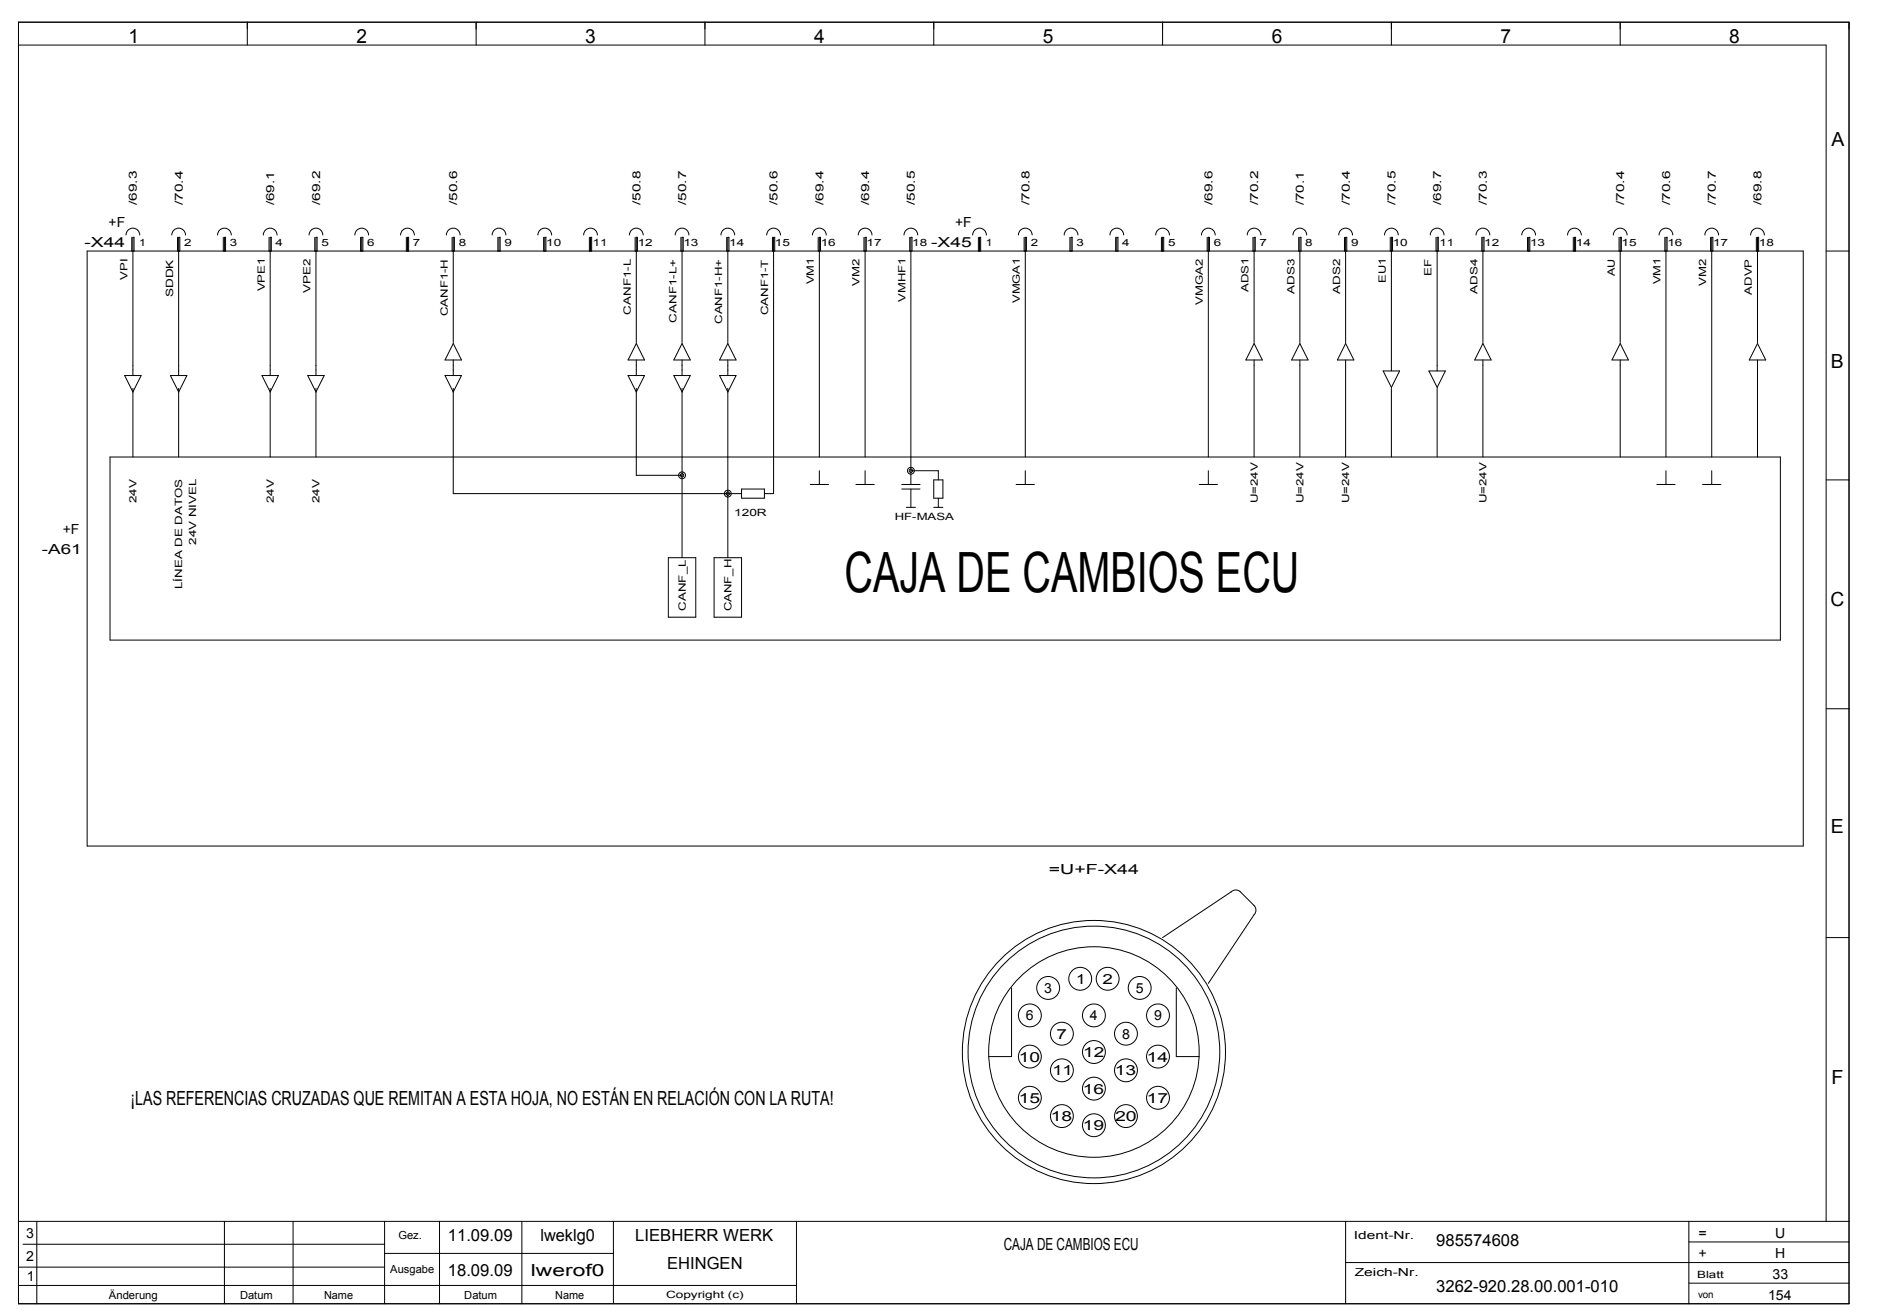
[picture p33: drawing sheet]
<svg xmlns="http://www.w3.org/2000/svg" width="408mm" height="284mm" viewBox="0 0 408 284" stroke-linecap="round" stroke-linejoin="round" font-family="sans-serif">
<defs><g id="words">
<text font-size="12" x="182.7" y="128">CAJA DE CAMBIOS ECU</text>
<g font-size="4.2">
<text x="27.8" y="9.3">1</text>
<text x="77.1" y="9.3">2</text>
<text x="126.6" y="9.3">3</text>
<text x="176.1" y="9.3">4</text>
<text x="225.6" y="9.3">5</text>
<text x="275.2" y="9.3">6</text>
<text x="324.6" y="9.3">7</text>
<text x="374.1" y="9.3">8</text>
<text x="396.2" y="31.6">A</text>
<text x="396.1" y="79.6">B</text>
<text x="396" y="131.1">C</text>
<text x="396.1" y="180.1">E</text>
<text x="28.2" y="239">¡LAS REFERENCIAS CRUZADAS QUE REMITAN A ESTA HOJA, NO ESTÁN EN RELACIÓN CON LA RUTA!</text>
<text x="396.2" y="234.5">F</text>
</g>
<g font-size="3.6">
<text x="96.9" y="268.5">11.09.09</text>
<text x="116.9" y="268.5">lweklg0</text>
<text x="137.4" y="268.5">LIEBHERR WERK</text>
<text x="310.7" y="269.5">985574608</text>
<text x="96.9" y="275.9">18.09.09</text>
<text x="114.8" y="275.9">lwerof0</text>
<text x="144.3" y="274.4">EHINGEN</text>
<text x="217.2" y="270.4">CAJA DE CAMBIOS ECU</text>
<text x="310.7" y="279.4">3262-920.28.00.001-010</text>
</g>
<g font-size="3">
<text x="18.3" y="53.4">-X44</text>
<text x="23.5" y="49.1">+F</text>
<text x="201.4" y="53.4">-X45</text>
<text x="206.6" y="49.1">+F</text>
<text x="9.1" y="119.7">-A61</text>
<text x="13.6" y="115.4">+F</text>
<text x="226.9" y="189">=U+F-X44</text>
<text x="225.9" y="214.8">3</text>
<text x="232.8" y="212.8">1</text>
<text x="238.5" y="212.8">2</text>
<text x="245.7" y="214.8">5</text>
<text x="221.9" y="220.7">6</text>
<text x="235.8" y="220.7">4</text>
<text x="249.7" y="220.7">9</text>
<text x="228.5" y="224.7">7</text>
<text x="242.7" y="224.7">8</text>
<text x="220.4" y="229.6">10</text>
<text x="227.7" y="232.6">11</text>
<text x="234.3" y="228.6">12</text>
<text x="241.2" y="232.6">13</text>
<text x="248.1" y="229.6">14</text>
<text x="220.4" y="238.5">15</text>
<text x="234.2" y="236.6">16</text>
<text x="248.1" y="238.5">17</text>
<text x="227.3" y="242.5">18</text>
<text x="234.2" y="244.5">19</text>
<text x="241.2" y="242.5">20</text>
<text x="5.6" y="267.8">3</text>
<text x="367.5" y="267.8">=</text>
<text x="384.1" y="267.8">U</text>
<text x="5.7" y="272.7">2</text>
<text x="367.5" y="272.2">+</text>
<text x="384.1" y="272.2">H</text>
<text x="5.8" y="277.2">1</text>
<text x="382.5" y="281.1">154</text>
<text x="383.5" y="276.7">33</text>
</g>
<g font-size="2.4">
<text x="29.6" y="44.4" transform="rotate(-90 29.6 44.4)">/69.3</text>
<text x="39.5" y="44.4" transform="rotate(-90 39.5 44.4)">/70.4</text>
<text x="59.3" y="44.4" transform="rotate(-90 59.3 44.4)">/69.1</text>
<text x="69.2" y="44.4" transform="rotate(-90 69.2 44.4)">/69.2</text>
<text x="98.9" y="44.4" transform="rotate(-90 98.9 44.4)">/50.6</text>
<text x="138.5" y="44.4" transform="rotate(-90 138.5 44.4)">/50.8</text>
<text x="148.4" y="44.4" transform="rotate(-90 148.4 44.4)">/50.7</text>
<text x="168.2" y="44.4" transform="rotate(-90 168.2 44.4)">/50.6</text>
<text x="178.1" y="44.4" transform="rotate(-90 178.1 44.4)">/69.4</text>
<text x="188" y="44.4" transform="rotate(-90 188 44.4)">/69.4</text>
<text x="197.9" y="44.4" transform="rotate(-90 197.9 44.4)">/50.5</text>
<text x="222.7" y="44.4" transform="rotate(-90 222.7 44.4)">/70.8</text>
<text x="262.3" y="44.4" transform="rotate(-90 262.3 44.4)">/69.6</text>
<text x="272.2" y="44.4" transform="rotate(-90 272.2 44.4)">/70.2</text>
<text x="282.1" y="44.4" transform="rotate(-90 282.1 44.4)">/70.1</text>
<text x="292" y="44.4" transform="rotate(-90 292 44.4)">/70.4</text>
<text x="301.9" y="44.4" transform="rotate(-90 301.9 44.4)">/70.5</text>
<text x="311.8" y="44.4" transform="rotate(-90 311.8 44.4)">/69.7</text>
<text x="321.7" y="44.4" transform="rotate(-90 321.7 44.4)">/70.3</text>
<text x="351.4" y="44.4" transform="rotate(-90 351.4 44.4)">/70.4</text>
<text x="361.3" y="44.4" transform="rotate(-90 361.3 44.4)">/70.6</text>
<text x="371.2" y="44.4" transform="rotate(-90 371.2 44.4)">/70.7</text>
<text x="381.1" y="44.4" transform="rotate(-90 381.1 44.4)">/69.8</text>
<text x="86.2" y="268">Gez.</text>
<text x="292.9" y="268">Ident-Nr.</text>
<text x="84.4" y="275.5">Ausgabe</text>
<text x="293.1" y="275.9">Zeich-Nr.</text>
<text x="23.5" y="280.9">Änderung</text>
<text x="51.9" y="280.9">Datum</text>
<text x="70.1" y="280.9">Name</text>
<text x="100.4" y="280.9">Datum</text>
<text x="120.1" y="280.9">Name</text>
</g>
<g font-size="2.2">
<text x="30.1" y="53.1">1</text>
<text x="39.8" y="53.1">2</text>
<text x="49.7" y="53.1">3</text>
<text x="59.6" y="53.1">4</text>
<text x="69.5" y="53.1">5</text>
<text x="79.4" y="53.1">6</text>
<text x="89.3" y="53.1">7</text>
<text x="99.2" y="53.1">8</text>
<text x="109.1" y="53.1">9</text>
<text x="118.1" y="53.1">10</text>
<text x="128.3" y="53.1">11</text>
<text x="137.9" y="53.1">12</text>
<text x="147.8" y="53.1">13</text>
<text x="157.7" y="53.1">14</text>
<text x="167.6" y="53.1">15</text>
<text x="177.5" y="53.1">16</text>
<text x="187.4" y="53.1">17</text>
<text x="197.3" y="53.1">18</text>
<text x="213.3" y="53.1">1</text>
<text x="223" y="53.1">2</text>
<text x="232.9" y="53.1">3</text>
<text x="242.8" y="53.1">4</text>
<text x="252.7" y="53.1">5</text>
<text x="262.6" y="53.1">6</text>
<text x="272.5" y="53.1">7</text>
<text x="282.4" y="53.1">8</text>
<text x="292.3" y="53.1">9</text>
<text x="301.3" y="53.1">10</text>
<text x="311.4" y="53.1">11</text>
<text x="321.1" y="53.1">12</text>
<text x="331" y="53.1">13</text>
<text x="340.9" y="53.1">14</text>
<text x="350.8" y="53.1">15</text>
<text x="360.7" y="53.1">16</text>
<text x="370.6" y="53.1">17</text>
<text x="380.5" y="53.1">18</text>
<text x="309.7" y="59.7" transform="rotate(-90 309.7 59.7)">EF</text>
<text x="349.3" y="59.8" transform="rotate(-90 349.3 59.8)">AU</text>
<text x="27.6" y="60.5" transform="rotate(-90 27.6 60.5)">VPI</text>
<text x="37.5" y="64.3" transform="rotate(-90 37.5 64.3)">SDDK</text>
<text x="57.3" y="63" transform="rotate(-90 57.3 63)">VPE1</text>
<text x="67.2" y="63.5" transform="rotate(-90 67.2 63.5)">VPE2</text>
<text x="176.1" y="61.5" transform="rotate(-90 176.1 61.5)">VM1</text>
<text x="186" y="61.9" transform="rotate(-90 186 61.9)">VM2</text>
<text x="195.9" y="65.3" transform="rotate(-90 195.9 65.3)">VMHF1</text>
<text x="220.6" y="65.6" transform="rotate(-90 220.6 65.6)">VMGA1</text>
<text x="260.2" y="66" transform="rotate(-90 260.2 66)">VMGA2</text>
<text x="270.1" y="63.2" transform="rotate(-90 270.1 63.2)">ADS1</text>
<text x="280" y="63.6" transform="rotate(-90 280 63.6)">ADS3</text>
<text x="289.9" y="63.6" transform="rotate(-90 289.9 63.6)">ADS2</text>
<text x="299.8" y="61.1" transform="rotate(-90 299.8 61.1)">EU1</text>
<text x="319.6" y="63.6" transform="rotate(-90 319.6 63.6)">ADS4</text>
<text x="359.2" y="61.5" transform="rotate(-90 359.2 61.5)">VM1</text>
<text x="369.1" y="61.9" transform="rotate(-90 369.1 61.9)">VM2</text>
<text x="379" y="63.7" transform="rotate(-90 379 63.7)">ADVP</text>
<text x="96.9" y="68.3" transform="rotate(-90 96.9 68.3)">CANF1-H</text>
<text x="136.5" y="68.1" transform="rotate(-90 136.5 68.1)">CANF1-L</text>
<text x="146.4" y="69.8" transform="rotate(-90 146.4 69.8)">CANF1-L+</text>
<text x="156.3" y="70" transform="rotate(-90 156.3 70)">CANF1-H+</text>
<text x="166.2" y="68.2" transform="rotate(-90 166.2 68.2)">CANF1-T</text>
<text x="29.5" y="108.8" transform="rotate(-90 29.5 108.8)">24V</text>
<text x="59.2" y="108.8" transform="rotate(-90 59.2 108.8)">24V</text>
<text x="69.1" y="108.8" transform="rotate(-90 69.1 108.8)">24V</text>
<text x="158.8" y="111.5">120R</text>
<text x="193.6" y="112.5">HF-MASA</text>
<text x="272.1" y="108.8" transform="rotate(-90 272.1 108.8)">U=24V</text>
<text x="282" y="108.8" transform="rotate(-90 282 108.8)">U=24V</text>
<text x="291.9" y="108.8" transform="rotate(-90 291.9 108.8)">U=24V</text>
<text x="321.6" y="108.8" transform="rotate(-90 321.6 108.8)">U=24V</text>
<text x="42.5" y="117.8" transform="rotate(-90 42.5 117.8)">24V NIVEL</text>
<text x="39.4" y="127.4" transform="rotate(-90 39.4 127.4)">LÍNEA DE DATOS</text>
<text x="148.3" y="132.1" transform="rotate(-90 148.3 132.1)">CANF_L</text>
<text x="158.2" y="132.2" transform="rotate(-90 158.2 132.2)">CANF_H</text>
<text x="144.1" y="280.8">Copyright (c)</text>
<text x="367.1" y="276.4">Blatt</text>
<text x="367.3" y="280.8">von</text>
</g>
</g></defs>
<g fill="none" stroke="#000" stroke-width=".22">
<path d="M4 4.8h396v277.2h-396zM4 9.7h391.1v254.5M53.5 4.8v4.9M103 4.8v4.9M152.5 4.8v4.9M202 4.8v4.9M251.5 4.8v4.9M301 4.8v4.9M350.5 4.8v4.9M18.9 54.3h371.2v128.7h-371.2zM27.3 50.8a1.49 1.49 0 0 1 1.4-1.5 1.49 1.49 0 0 1 1.5 1.5M28.5 51.3v3"/>
<path d="M29 54.3v-3h-.2v29.9M37.2 50.8a1.49 1.49 0 0 1 1.4-1.5 1.49 1.49 0 0 1 1.5 1.5M38.4 51.3v3M38.9 54.3v-3h-.2v29.9M47.1 50.8a1.49 1.49 0 0 1 1.5-1.5 1.49 1.49 0 0 1 1.4 1.5M48.3 51.3v3M48.5 54.3v-3h.3v3M57 50.8a1.49 1.49 0 0 1 1.5-1.5 1.49 1.49 0 0 1 1.4 1.5M58.2 51.3v3M58.7 54.3v-3h-.3v29.9M66.9 50.8a1.49 1.49 0 0 1 1.5-1.5 1.49 1.49 0 0 1 1.4 1.5M68.1 51.3v3"/>
<path d="M68.6 54.3v-3h-.3v29.9M76.8 50.8a1.49 1.49 0 0 1 1.5-1.5 1.49 1.49 0 0 1 1.4 1.5M78 51.3v3M78.2 54.3v-3h.3v3M86.7 50.8a1.49 1.49 0 0 1 1.5-1.5 1.49 1.49 0 0 1 1.4 1.5M87.9 51.3v3M88.1 54.3v-3h.3v3M96.6 50.8a1.49 1.49 0 0 1 1.5-1.5 1.49 1.49 0 0 1 1.4 1.5M97.8 51.3v3M98.3 54.3v-3h-.2v22.8M106.5 50.8a1.48 1.48 0 0 1 1.5-1.5 1.48 1.48 0 0 1 1.4 1.5M107.7 51.3v3"/>
<path d="M107.9 54.3v-3h.3v3M116.4 50.8a1.49 1.49 0 0 1 1.4-1.5 1.49 1.49 0 0 1 1.5 1.5M117.6 51.3v3M117.8 54.3v-3h.3v3M126.3 50.8a1.48 1.48 0 0 1 1.4-1.5 1.48 1.48 0 0 1 1.5 1.5M127.5 51.3v3M127.8 54.3v-3h.2v3M136.2 50.8a1.49 1.49 0 0 1 1.4-1.5 1.49 1.49 0 0 1 1.5 1.5M137.4 51.3v3M137.9 54.3v-3h-.2v22.8M146.1 50.8a1.48 1.48 0 0 1 1.4-1.5 1.48 1.48 0 0 1 1.5 1.5M147.3 51.3v3"/>
<path d="M147.8 54.3v-3h-.2v22.8M156 50.8a1.49 1.49 0 0 1 1.4-1.5 1.49 1.49 0 0 1 1.5 1.5M157.2 51.3v3M157.7 54.3v-3h-.2v22.8M165.9 50.8a1.49 1.49 0 0 1 1.4-1.5 1.49 1.49 0 0 1 1.5 1.5M167.1 51.3v3M167.6 54.3v-3h-.2v55.5h-2M175.8 50.8a1.48 1.48 0 0 1 1.5-1.5 1.48 1.48 0 0 1 1.4 1.5M177 51.3v3M177.5 54.3v-3h-.3v47.5M185.7 50.8a1.48 1.48 0 0 1 1.4-1.5 1.48 1.48 0 0 1 1.5 1.5M186.9 51.3v3"/>
<path d="M187.4 54.3v-3h-.3v47.5M195.6 50.8a1.49 1.49 0 0 1 1.5-1.5 1.49 1.49 0 0 1 1.4 1.5M196.8 51.3v3M197.3 54.3v-3h-.3v53.5M210.4 50.8a1.48 1.48 0 0 1 1.5-1.5 1.48 1.48 0 0 1 1.5 1.5M211.7 51.3v3M211.9 54.3v-3h.2v3M220.3 50.8a1.48 1.48 0 0 1 1.5-1.5 1.48 1.48 0 0 1 1.5 1.5M221.6 51.3v3M222 54.3v-3h-.2v47.5M230.2 50.8a1.48 1.48 0 0 1 1.5-1.5 1.48 1.48 0 0 1 1.5 1.5M231.5 51.3v3"/>
<path d="M231.7 54.3v-3h.2v3M240.1 50.8a1.48 1.48 0 0 1 1.5-1.5 1.48 1.48 0 0 1 1.5 1.5M241.4 51.3v3M241.6 54.3v-3h.2v3M250 50.8a1.48 1.48 0 0 1 1.5-1.5 1.48 1.48 0 0 1 1.5 1.5M251.3 51.3v3M251.5 54.3v-3h.2v3M259.9 50.8a1.48 1.48 0 0 1 1.5-1.5 1.48 1.48 0 0 1 1.5 1.5M261.2 51.3v3M261.6 54.3v-3h-.2v47.5M269.8 50.8a1.48 1.48 0 0 1 1.5-1.5 1.48 1.48 0 0 1 1.5 1.5M271.1 51.3v3"/>
<path d="M271.5 54.3v-3h-.2v22.8M279.7 50.8a1.49 1.49 0 0 1 1.5-1.5 1.49 1.49 0 0 1 1.5 1.5M281 51.3v3M281.4 54.3v-3h-.2v22.8M289.6 50.8a1.49 1.49 0 0 1 1.5-1.5 1.49 1.49 0 0 1 1.5 1.5M290.9 51.3v3M291.3 54.3v-3h-.2v22.8M299.5 50.8a1.48 1.48 0 0 1 1.5-1.5 1.48 1.48 0 0 1 1.5 1.5M300.8 51.3v3M301.2 54.3v-3h-.2v28.9M309.4 50.8a1.48 1.48 0 0 1 1.5-1.5 1.48 1.48 0 0 1 1.5 1.5M310.7 51.3v3"/>
<path d="M311.1 54.3v-3h-.2v28.9M319.3 50.8a1.48 1.48 0 0 1 1.5-1.5 1.48 1.48 0 0 1 1.5 1.5M320.6 51.3v3M321 54.3v-3h-.2v22.8M329.2 50.8a1.48 1.48 0 0 1 1.5-1.5 1.48 1.48 0 0 1 1.5 1.5M330.5 51.3v3M330.7 54.3v-3h.2v3M339.1 50.8a1.49 1.49 0 0 1 1.5-1.5 1.49 1.49 0 0 1 1.5 1.5M340.4 51.3v3M340.6 54.3v-3h.2v3M349 50.8a1.48 1.48 0 0 1 1.5-1.5 1.48 1.48 0 0 1 1.5 1.5M350.3 51.3v3"/>
<path d="M350.7 54.3v-3h-.2v22.8M358.9 50.8a1.48 1.48 0 0 1 1.5-1.5 1.48 1.48 0 0 1 1.5 1.5M360.2 51.3v3M360.6 54.3v-3h-.2v47.5M368.8 50.8a1.48 1.48 0 0 1 1.5-1.5 1.48 1.48 0 0 1 1.5 1.5M370.1 51.3v3M370.5 54.3v-3h-.2v47.5M378.7 50.8a1.48 1.48 0 0 1 1.5-1.5 1.48 1.48 0 0 1 1.5 1.5M380 51.3v3M380.4 54.3v-3h-.2v22.8M395.1 54.3h4.9M98.1 77.9v3.3"/>
<path d="M98.1 74.3l1.7 3.6h-3.5zM137.7 77.9v3.3M137.7 74.3l1.7 3.6h-3.5zM147.6 77.9v3.3M147.6 74.3l1.7 3.6h-3.5zM157.5 77.9v3.3M157.5 74.3l1.7 3.6h-3.5zM271.3 77.9v20.9M271.3 74.3l1.8 3.6h-3.6zM281.2 77.9v20.9M281.2 74.3l1.8 3.6h-3.6zM291.1 77.9v20.9"/>
<path d="M291.1 74.3l1.8 3.6h-3.6zM320.8 77.9v20.9M320.8 74.3l1.8 3.6h-3.6zM350.5 77.9v20.9M350.5 74.3l1.8 3.6h-3.6zM380.2 77.9v20.9M380.2 74.3l1.8 3.6h-3.6zM23.8 98.8h361.4v39.6h-361.4zM27 81.2h3.5l-1.7 3.6zM28.8 84v14.8M36.9 81.2h3.5l-1.7 3.6zM38.7 84v14.8"/>
<path d="M56.7 81.2h3.5l-1.8 3.6zM58.4 84v14.8M66.6 81.2h3.5l-1.8 3.6zM68.3 84v14.8M96.3 81.2h3.5l-1.7 3.6zM98.1 84v22.8h62.3M135.9 81.2h3.5l-1.7 3.6zM137.7 84v18.8h9.9M145.8 81.2h3.5l-1.7 3.6zM147.6 84v36.6M155.7 81.2h3.5l-1.7 3.6zM157.5 84v36.6"/>
<path d="M299.2 80.2h3.6l-1.8 3.6zM301 84v14.8M309.1 80.2h3.6l-1.8 3.6zM310.9 84v14.8M160.4 105.8h5v2h-5zM175.3 104.8h3.9M177.2 101.8v3M185.2 104.8h3.9M187.1 101.8v3M195.1 104.8h3.9M195.1 105.8h3.9M196.1 109.7h1.9"/>
<path d="M197 105.8v3.9M197 101.8h6v2M202 103.8h2v4h-2zM202 109.7h2M203 107.8v1.9M219.8 104.8h4M221.8 101.8v3M259.4 104.8h4M261.4 101.8v3M358.4 104.8h4M360.4 101.8v3M368.3 104.8h4"/>
<path d="M370.3 101.8v3M395.1 103.8h4.9M144.6 120.6h5.9v12.9h-5.9zM154.5 120.6h5.9v12.9h-5.9zM395.1 153.3h4.9M271.3 195.9a1.4 1.4 0 0 1 0 1.9M271.3 195.9l-3-3a1.4 1.4 0 0 0-2 0l-14.8 9.9M271.3 197.8l-9.9 14.9M218.8 213.7v14.8h-4.9M254.5 213.7v14.8h4.9M395.1 202.8h4.9M4 278h168.3"/>
<path d="M4 274.1h79.2M4 264.2h396M5 269.1h78.2M8 264.2v17.8M48.5 264.2v17.8M63.4 264.2v17.8M83.2 264.2v17.8M83.2 271.1h49.5M95.1 264.2v17.8M112.9 264.2v17.8M132.7 264.2v17.8M172.3 264.2v17.8"/>
<path d="M291.1 264.2v17.8M291.1 273.1h108.9M365.4 264.2v17.8M365.4 277.5h34.6M365.4 268.6h34.6"/>
<circle cx="147.5" cy="102.8" r=".74"/>
<circle cx="147.5" cy="102.8" r=".37"/>
<circle cx="157.4" cy="106.8" r=".74"/>
<circle cx="157.4" cy="106.8" r=".37"/>
<circle cx="197" cy="101.8" r=".74"/>
<circle cx="197" cy="101.8" r=".37"/>
<circle cx="222.8" cy="219.6" r="2.48"/>
<circle cx="226.7" cy="213.7" r="2.48"/>
<circle cx="233.7" cy="211.7" r="2.48"/>
<circle cx="236.6" cy="219.6" r="2.48"/>
<circle cx="239.6" cy="211.7" r="2.48"/>
<circle cx="246.5" cy="213.7" r="2.48"/>
<circle cx="250.5" cy="219.6" r="2.48"/>
<circle cx="222.8" cy="228.5" r="2.48"/>
<circle cx="222.8" cy="237.4" r="2.48"/>
<circle cx="229.7" cy="231.5" r="2.48"/>
<circle cx="229.7" cy="223.6" r="2.48"/>
<circle cx="236.6" cy="227.5" r="27.2"/>
<circle cx="236.6" cy="227.5" r="28.5"/>
<circle cx="236.6" cy="227.5" r="22.8"/>
<circle cx="236.6" cy="227.5" r="2.48"/>
<circle cx="236.6" cy="235.5" r="2.48"/>
<circle cx="243.6" cy="231.5" r="2.48"/>
<circle cx="243.6" cy="223.6" r="2.48"/>
<circle cx="250.5" cy="228.5" r="2.48"/>
<circle cx="250.5" cy="237.4" r="2.48"/>
<circle cx="229.7" cy="241.4" r="2.48"/>
<circle cx="236.6" cy="243.4" r="2.48"/>
<circle cx="243.6" cy="241.4" r="2.48"/>
</g>
<use href="#words"/>
</svg>
